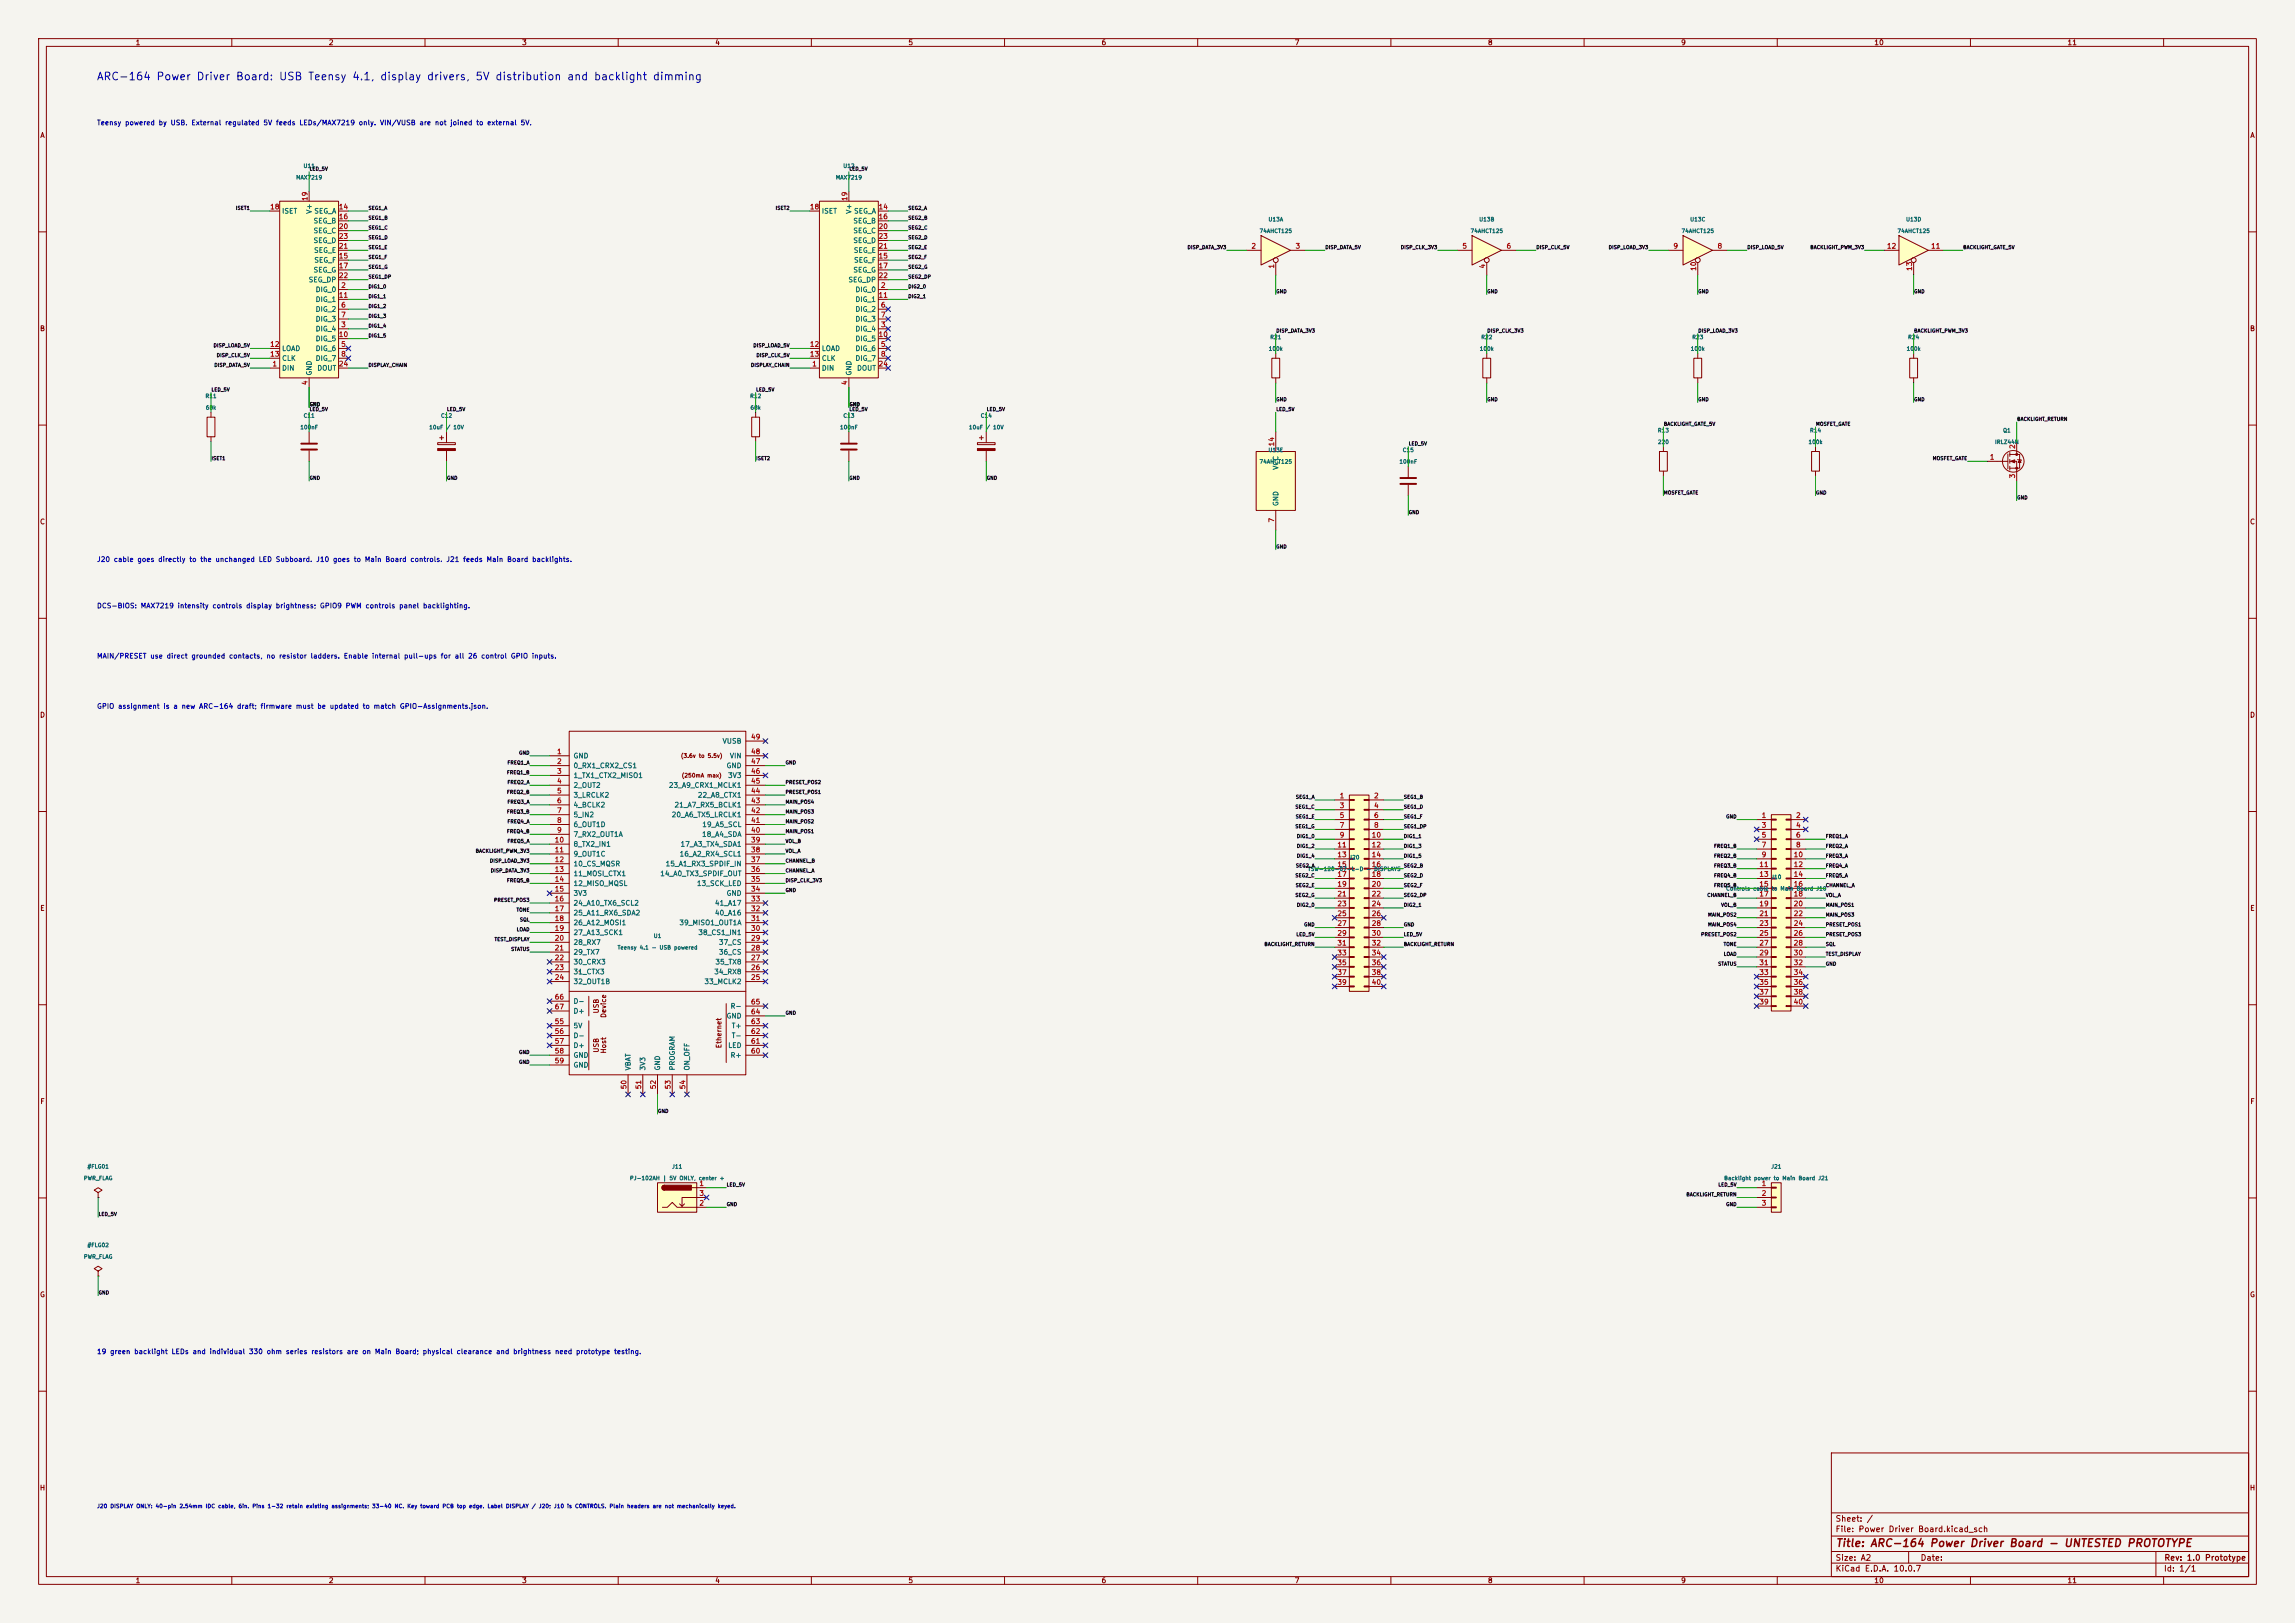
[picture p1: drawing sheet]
<svg xmlns="http://www.w3.org/2000/svg" width="594mm" height="420mm" viewBox="0 0 594 420" stroke-linecap="round" stroke-linejoin="round" font-family="sans-serif">
<defs><g id="words">
<text font-size="2" fill="#0000c2" x="24.9" y="21.3">ARC-164 Power Driver Board: USB Teensy 4.1, display drivers, 5V distribution and backlight dimming</text>
<text font-size="2" fill="#840000" x="475" y="400.8">Title: ARC-164 Power Driver Board - UNTESTED PROTOTYPE</text>
<g font-size="1.5" fill="#840000">
<text x="475" y="394.1">Sheet: /</text>
<text x="475" y="396.8">File: Power Driver Board.kicad_sch</text>
<text x="475" y="407">KiCad E.D.A. 10.0.7</text>
<text x="475" y="404.2">Size: A2</text>
<text x="497" y="404.2">Date:</text>
<text x="560" y="407">Id: 1/1</text>
<text x="560.1" y="404.2">Rev: 1.0 Prototype</text>
</g>
<g font-size="1.3" fill="#840000">
<text x="35" y="12">1</text>
<text x="85" y="12">2</text>
<text x="135" y="12">3</text>
<text x="185" y="12">4</text>
<text x="235" y="12">5</text>
<text x="285" y="12">6</text>
<text x="335" y="12">7</text>
<text x="385" y="12">8</text>
<text x="435" y="12">9</text>
<text x="485" y="12">10</text>
<text x="535" y="12">11</text>
<text x="10.3" y="36">A</text>
<text x="582.3" y="36">A</text>
<text x="10.2" y="86">B</text>
<text x="582.2" y="86">B</text>
<text x="10.2" y="136">C</text>
<text x="582.2" y="136">C</text>
<text x="10.2" y="186">D</text>
<text x="582.2" y="186">D</text>
<text x="10.3" y="236">E</text>
<text x="582.3" y="236">E</text>
<text x="155.3" y="262.4" transform="rotate(-90 155.3 262.4)">USB</text>
<text x="157.2" y="263.5" transform="rotate(-90 157.2 263.5)">Device</text>
<text x="155.3" y="272.5" transform="rotate(-90 155.3 272.5)">USB</text>
<text x="157.2" y="272.8" transform="rotate(-90 157.2 272.8)">Host</text>
<text x="187" y="271.4" transform="rotate(-90 187 271.4)">Ethernet</text>
<text x="10.3" y="286">F</text>
<text x="582.3" y="286">F</text>
<text x="10.2" y="336">G</text>
<text x="582.2" y="336">G</text>
<text x="10.2" y="386">H</text>
<text x="582.2" y="386">H</text>
<text x="35" y="410">1</text>
<text x="85" y="410">2</text>
<text x="135" y="410">3</text>
<text x="185" y="410">4</text>
<text x="235" y="410">5</text>
<text x="285" y="410">6</text>
<text x="335" y="410">7</text>
<text x="385" y="410">8</text>
<text x="435" y="410">9</text>
<text x="485" y="410">10</text>
<text x="535" y="410">11</text>
</g>
<g font-size="1.3" fill="#0000c2">
<text x="25" y="32.7">Teensy powered by USB. External regulated 5V feeds LEDs/MAX7219 only. VIN/VUSB are not joined to external 5V.</text>
<text x="25" y="145.7">J20 cable goes directly to the unchanged LED Subboard. J10 goes to Main Board controls. J21 feeds Main Board backlights.</text>
<text x="25" y="157.7">DCS-BIOS: MAX7219 intensity controls display brightness; GPIO9 PWM controls panel backlighting.</text>
<text x="25" y="170.7">MAIN/PRESET use direct grounded contacts, no resistor ladders. Enable internal pull-ups for all 26 control GPIO inputs.</text>
<text x="25" y="183.7">GPIO assignment is a new ARC-164 draft; firmware must be updated to match GPIO-Assignments.json.</text>
<text x="25" y="350.7">19 green backlight LEDs and individual 330 ohm series resistors are on Main Board; physical clearance and brightness need prototype testing.</text>
</g>
<g font-size="1.3" fill="#a90000">
<text x="79.9" y="52.1" transform="rotate(-90 79.9 52.1)">19</text>
<text x="219.6" y="52.1" transform="rotate(-90 219.6 52.1)">19</text>
<text x="69.8" y="54.5">18</text>
<text x="87.6" y="54.5">14</text>
<text x="87.6" y="57">16</text>
<text x="87.6" y="59.6">20</text>
<text x="209.5" y="54.5">18</text>
<text x="227.3" y="54.5">14</text>
<text x="227.3" y="57">16</text>
<text x="227.3" y="59.6">20</text>
<text x="87.6" y="64.6">21</text>
<text x="87.6" y="62.1">23</text>
<text x="227.3" y="64.6">21</text>
<text x="227.3" y="62.1">23</text>
<text x="323.8" y="64.6">2</text>
<text x="335.2" y="64.6">3</text>
<text x="378.4" y="64.6">5</text>
<text x="389.8" y="64.6">6</text>
<text x="433" y="64.6">9</text>
<text x="444.4" y="64.6">8</text>
<text x="488.2" y="64.6">12</text>
<text x="499.7" y="64.6">11</text>
<text x="87.6" y="67.2">15</text>
<text x="87.6" y="69.7">17</text>
<text x="227.3" y="67.2">15</text>
<text x="227.3" y="69.7">17</text>
<text x="330.1" y="69.6" transform="rotate(-90 330.1 69.6)">1</text>
<text x="384.7" y="69.6" transform="rotate(-90 384.7 69.6)">4</text>
<text x="439.3" y="70.2" transform="rotate(-90 439.3 70.2)">10</text>
<text x="495.2" y="70.2" transform="rotate(-90 495.2 70.2)">13</text>
<text x="87.6" y="77.3">11</text>
<text x="87.6" y="72.3">22</text>
<text x="88.2" y="74.8">2</text>
<text x="227.3" y="77.3">11</text>
<text x="227.3" y="72.3">22</text>
<text x="227.9" y="74.8">2</text>
<text x="88.2" y="79.9">6</text>
<text x="88.2" y="82.4">7</text>
<text x="227.9" y="79.9">6</text>
<text x="227.9" y="82.4">7</text>
<text x="87.6" y="87.5">10</text>
<text x="88.2" y="85">3</text>
<text x="227.3" y="87.5">10</text>
<text x="227.9" y="85">3</text>
<text x="69.8" y="90">12</text>
<text x="69.8" y="92.6">13</text>
<text x="70.4" y="95.1">1</text>
<text x="87.6" y="95.1">24</text>
<text x="88.2" y="90">5</text>
<text x="88.2" y="92.6">8</text>
<text x="209.5" y="90">12</text>
<text x="209.5" y="92.6">13</text>
<text x="210.1" y="95.1">1</text>
<text x="227.3" y="95.1">24</text>
<text x="227.9" y="90">5</text>
<text x="227.9" y="92.6">8</text>
<text x="79.9" y="99.8" transform="rotate(-90 79.9 99.8)">4</text>
<text x="219.6" y="99.8" transform="rotate(-90 219.6 99.8)">4</text>
<text x="330.1" y="115.6" transform="rotate(-90 330.1 115.6)">14</text>
<text x="514.9" y="119.2">1</text>
<text x="521.8" y="116.3" transform="rotate(-90 521.8 116.3)">2</text>
<text x="521.8" y="123.9" transform="rotate(-90 521.8 123.9)">3</text>
<text x="330.1" y="135.4" transform="rotate(-90 330.1 135.4)">7</text>
<text x="194.2" y="191.6">49</text>
<text x="144" y="195.4">1</text>
<text x="144" y="198">2</text>
<text x="194.2" y="198">47</text>
<text x="194.2" y="195.4">48</text>
<text x="144" y="200.5">3</text>
<text x="144" y="203.1">4</text>
<text x="194.2" y="203.1">45</text>
<text x="194.2" y="200.5">46</text>
<text x="144" y="205.6">5</text>
<text x="144" y="208.1">6</text>
<text x="194.2" y="208.1">43</text>
<text x="194.2" y="205.6">44</text>
<text x="346.6" y="206.9">1</text>
<text x="346.6" y="209.4">3</text>
<text x="355.5" y="206.9">2</text>
<text x="355.5" y="209.4">4</text>
<text x="144" y="210.7">7</text>
<text x="144" y="213.2">8</text>
<text x="144" y="215.8">9</text>
<text x="194.2" y="215.8">40</text>
<text x="194.2" y="213.2">41</text>
<text x="194.2" y="210.7">42</text>
<text x="346.6" y="212">5</text>
<text x="346.6" y="214.5">7</text>
<text x="355.5" y="212">6</text>
<text x="355.5" y="214.5">8</text>
<text x="455.8" y="212">1</text>
<text x="455.8" y="214.5">3</text>
<text x="464.7" y="212">2</text>
<text x="464.7" y="214.5">4</text>
<text x="143.4" y="218.3">10</text>
<text x="143.4" y="220.8">11</text>
<text x="194.2" y="220.8">38</text>
<text x="194.2" y="218.3">39</text>
<text x="346" y="219.6">11</text>
<text x="346.6" y="217">9</text>
<text x="354.9" y="217">10</text>
<text x="354.9" y="219.6">12</text>
<text x="455.8" y="217">5</text>
<text x="455.8" y="219.6">7</text>
<text x="464.7" y="217">6</text>
<text x="464.7" y="219.6">8</text>
<text x="143.4" y="223.4">12</text>
<text x="143.4" y="225.9">13</text>
<text x="194.2" y="225.9">36</text>
<text x="194.2" y="223.4">37</text>
<text x="346" y="222.1">13</text>
<text x="346" y="224.7">15</text>
<text x="346" y="227.2">17</text>
<text x="354.9" y="222.1">14</text>
<text x="354.9" y="224.7">16</text>
<text x="354.9" y="227.2">18</text>
<text x="455.2" y="224.7">11</text>
<text x="455.2" y="227.2">13</text>
<text x="455.8" y="222.1">9</text>
<text x="464.1" y="222.1">10</text>
<text x="464.1" y="224.7">12</text>
<text x="464.1" y="227.2">14</text>
<text x="143.4" y="228.5">14</text>
<text x="143.4" y="231">15</text>
<text x="143.4" y="233.5">16</text>
<text x="194.2" y="233.5">33</text>
<text x="194.2" y="228.5">35</text>
<text x="194.2" y="231">34</text>
<text x="346" y="229.7">19</text>
<text x="346" y="232.3">21</text>
<text x="354.9" y="229.7">20</text>
<text x="354.9" y="232.3">22</text>
<text x="455.2" y="229.7">15</text>
<text x="455.2" y="232.3">17</text>
<text x="464.1" y="229.7">16</text>
<text x="464.1" y="232.3">18</text>
<text x="143.4" y="236.1">17</text>
<text x="143.4" y="238.6">18</text>
<text x="194.2" y="238.6">31</text>
<text x="194.2" y="236.1">32</text>
<text x="346" y="234.8">23</text>
<text x="346" y="237.4">25</text>
<text x="346" y="239.9">27</text>
<text x="354.9" y="234.8">24</text>
<text x="354.9" y="237.4">26</text>
<text x="354.9" y="239.9">28</text>
<text x="455.2" y="234.8">19</text>
<text x="455.2" y="237.4">21</text>
<text x="455.2" y="239.9">23</text>
<text x="464.1" y="234.8">20</text>
<text x="464.1" y="237.4">22</text>
<text x="464.1" y="239.9">24</text>
<text x="143.4" y="241.2">19</text>
<text x="143.4" y="243.7">20</text>
<text x="194.2" y="243.7">29</text>
<text x="194.2" y="241.2">30</text>
<text x="346" y="242.4">29</text>
<text x="346" y="245">31</text>
<text x="354.9" y="242.4">30</text>
<text x="354.9" y="245">32</text>
<text x="455.2" y="242.4">25</text>
<text x="455.2" y="245">27</text>
<text x="464.1" y="242.4">26</text>
<text x="464.1" y="245">28</text>
<text x="143.4" y="246.2">21</text>
<text x="143.4" y="248.8">22</text>
<text x="143.4" y="251.3">23</text>
<text x="194.2" y="251.3">26</text>
<text x="194.2" y="248.8">27</text>
<text x="194.2" y="246.2">28</text>
<text x="346" y="247.5">33</text>
<text x="346" y="250.1">35</text>
<text x="354.9" y="247.5">34</text>
<text x="354.9" y="250.1">36</text>
<text x="455.2" y="247.5">29</text>
<text x="455.2" y="250.1">31</text>
<text x="464.1" y="247.5">30</text>
<text x="464.1" y="250.1">32</text>
<text x="143.4" y="253.9">24</text>
<text x="194.2" y="253.9">25</text>
<text x="346" y="252.6">37</text>
<text x="346" y="255.1">39</text>
<text x="354.9" y="252.6">38</text>
<text x="354.9" y="255.1">40</text>
<text x="455.2" y="252.6">33</text>
<text x="455.2" y="255.1">35</text>
<text x="455.2" y="257.7">37</text>
<text x="464.1" y="252.6">34</text>
<text x="464.1" y="255.1">36</text>
<text x="464.1" y="257.7">38</text>
<text x="143.4" y="258.9">66</text>
<text x="143.4" y="261.5">67</text>
<text x="194.2" y="262.8">64</text>
<text x="194.2" y="260.2">65</text>
<text x="455.2" y="260.2">39</text>
<text x="464.1" y="260.2">40</text>
<text x="143.4" y="265.3">55</text>
<text x="143.4" y="267.8">56</text>
<text x="194.2" y="267.8">62</text>
<text x="194.2" y="265.3">63</text>
<text x="143.4" y="270.4">57</text>
<text x="143.4" y="272.9">58</text>
<text x="143.4" y="275.5">59</text>
<text x="194.2" y="272.9">60</text>
<text x="194.2" y="270.4">61</text>
<text x="162.4" y="282" transform="rotate(-90 162.4 282)">50</text>
<text x="166.2" y="282" transform="rotate(-90 166.2 282)">51</text>
<text x="170" y="282" transform="rotate(-90 170 282)">52</text>
<text x="173.9" y="282" transform="rotate(-90 173.9 282)">53</text>
<text x="177.7" y="282" transform="rotate(-90 177.7 282)">54</text>
<text x="180.9" y="307.2">1</text>
<text x="180.9" y="309.7">3</text>
<text x="455.8" y="307.2">1</text>
<text x="455.8" y="309.7">2</text>
<text x="180.9" y="312.3">2</text>
<text x="455.8" y="312.3">3</text>
</g>
<g font-size="1.3" fill="#006464">
<text x="72.9" y="55.6">ISET</text>
<text x="81" y="55.5" transform="rotate(-90 81 55.5)">V+</text>
<text x="81" y="58.1">SEG_B</text>
<text x="81.2" y="55.6">SEG_A</text>
<text x="212.6" y="55.6">ISET</text>
<text x="220.7" y="55.5" transform="rotate(-90 220.7 55.5)">V+</text>
<text x="220.7" y="58.1">SEG_B</text>
<text x="220.9" y="55.6">SEG_A</text>
<text x="81" y="60.7">SEG_C</text>
<text x="81" y="63.2">SEG_D</text>
<text x="81.1" y="65.7">SEG_E</text>
<text x="220.7" y="60.7">SEG_C</text>
<text x="220.7" y="63.2">SEG_D</text>
<text x="220.8" y="65.7">SEG_E</text>
<text x="81" y="70.8">SEG_G</text>
<text x="81.2" y="68.3">SEG_F</text>
<text x="220.7" y="70.8">SEG_G</text>
<text x="220.9" y="68.3">SEG_F</text>
<text x="79.8" y="73.4">SEG_DP</text>
<text x="81.6" y="75.9">DIG_0</text>
<text x="219.5" y="73.4">SEG_DP</text>
<text x="221.3" y="75.9">DIG_0</text>
<text x="81.6" y="81">DIG_2</text>
<text x="81.6" y="83.5">DIG_3</text>
<text x="81.6" y="78.4">DIG_1</text>
<text x="221.3" y="81">DIG_2</text>
<text x="221.3" y="83.5">DIG_3</text>
<text x="221.3" y="78.4">DIG_1</text>
<text x="81.6" y="86.1">DIG_4</text>
<text x="81.6" y="88.6">DIG_5</text>
<text x="221.3" y="86.1">DIG_4</text>
<text x="221.3" y="88.6">DIG_5</text>
<text x="72.9" y="91.1">LOAD</text>
<text x="72.9" y="93.7">CLK</text>
<text x="81.6" y="91.1">DIG_6</text>
<text x="81.6" y="93.7">DIG_7</text>
<text x="212.6" y="91.1">LOAD</text>
<text x="212.6" y="93.7">CLK</text>
<text x="221.3" y="91.1">DIG_6</text>
<text x="221.3" y="93.7">DIG_7</text>
<text x="72.9" y="96.2">DIN</text>
<text x="81" y="97.3" transform="rotate(-90 81 97.3)">GND</text>
<text x="82" y="96.2">DOUT</text>
<text x="212.6" y="96.2">DIN</text>
<text x="220.7" y="97.3" transform="rotate(-90 220.7 97.3)">GND</text>
<text x="221.7" y="96.2">DOUT</text>
<text x="331.2" y="121.7" transform="rotate(-90 331.2 121.7)">VCC</text>
<text x="331.2" y="131.1" transform="rotate(-90 331.2 131.1)">GND</text>
<text x="148.3" y="196.5">GND</text>
<text x="186.9" y="192.7">VUSB</text>
<text x="188.8" y="196.5">VIN</text>
<text x="148.3" y="199.1">0_RX1_CRX2_CS1</text>
<text x="148.3" y="201.6">1_TX1_CTX2_MISO1</text>
<text x="187.9" y="199.1">GND</text>
<text x="188.3" y="201.6">3V3</text>
<text x="148.3" y="206.7">3_LRCLK2</text>
<text x="148.3" y="209.2">4_BCLK2</text>
<text x="148.3" y="204.2">2_OUT2</text>
<text x="173" y="204.2">23_A9_CRX1_MCLK1</text>
<text x="174.4" y="209.2">21_A7_RX5_BCLK1</text>
<text x="180.5" y="206.7">22_A8_CTX1</text>
<text x="148.3" y="211.8">5_IN2</text>
<text x="148.3" y="214.3">6_OUT1D</text>
<text x="173.7" y="211.8">20_A6_TX5_LRCLK1</text>
<text x="181.6" y="214.3">19_A5_SCL</text>
<text x="148.3" y="216.9">7_RX2_OUT1A</text>
<text x="148.3" y="219.4">8_TX2_IN1</text>
<text x="148.3" y="221.9">9_OUT1C</text>
<text x="175.8" y="221.9">16_A2_RX4_SCL1</text>
<text x="176" y="219.4">17_A3_TX4_SDA1</text>
<text x="181.6" y="216.9">18_A4_SDA</text>
<text x="148.3" y="224.5">10_CS_MQSR</text>
<text x="148.3" y="227">11_MOSI_CTX1</text>
<text x="170.8" y="227">14_A0_TX3_SPDIF_OUT</text>
<text x="172.1" y="224.5">15_A1_RX3_SPDIF_IN</text>
<text x="148.3" y="229.6">12_MISO_MQSL</text>
<text x="148.3" y="232.1">3V3</text>
<text x="180.2" y="229.6">13_SCK_LED</text>
<text x="187.9" y="232.1">GND</text>
<text x="148.3" y="234.6">24_A10_TX6_SCL2</text>
<text x="148.3" y="237.2">25_A11_RX6_SDA2</text>
<text x="148.3" y="239.7">26_A12_MOSI1</text>
<text x="175.7" y="239.7">39_MISO1_OUT1A</text>
<text x="184.9" y="237.2">40_A16</text>
<text x="184.9" y="234.6">41_A17</text>
<text x="148.3" y="242.3">27_A13_SCK1</text>
<text x="148.3" y="244.8">28_RX7</text>
<text x="180.6" y="242.3">38_CS1_IN1</text>
<text x="185.9" y="244.8">37_CS</text>
<text x="148.3" y="247.3">29_TX7</text>
<text x="148.3" y="249.9">30_CRX3</text>
<text x="185" y="249.9">35_TX8</text>
<text x="185.9" y="247.3">36_CS</text>
<text x="148.3" y="252.4">31_CTX3</text>
<text x="148.3" y="255">32_OUT1B</text>
<text x="182.2" y="255">33_MCLK2</text>
<text x="184.7" y="252.4">34_RX8</text>
<text x="148.3" y="260">D-</text>
<text x="148.3" y="262.6">D+</text>
<text x="187.9" y="263.9">GND</text>
<text x="189" y="261.3">R-</text>
<text x="148.3" y="266.4">5V</text>
<text x="148.3" y="268.9">D-</text>
<text x="189.3" y="268.9">T-</text>
<text x="189.3" y="266.4">T+</text>
<text x="148.3" y="271.5">D+</text>
<text x="148.3" y="274">GND</text>
<text x="188.3" y="271.5">LED</text>
<text x="189" y="274">R+</text>
<text x="148.3" y="276.6">GND</text>
<text x="163.5" y="277.1" transform="rotate(-90 163.5 277.1)">VBAT</text>
<text x="167.3" y="277.1" transform="rotate(-90 167.3 277.1)">3V3</text>
<text x="171.1" y="277.1" transform="rotate(-90 171.1 277.1)">GND</text>
<text x="175" y="277.1" transform="rotate(-90 175 277.1)">PROGRAM</text>
<text x="178.8" y="277.1" transform="rotate(-90 178.8 277.1)">ON_OFF</text>
</g>
<g font-size="1" fill="#006464">
<text x="76.5" y="46.7">MAX7219</text>
<text x="78.4" y="43.7">U11</text>
<text x="216.2" y="46.7">MAX7219</text>
<text x="218.1" y="43.7">U12</text>
<text x="328.2" y="57.5">U13A</text>
<text x="382.7" y="57.5">U13B</text>
<text x="437.3" y="57.5">U13C</text>
<text x="493.2" y="57.5">U13D</text>
<text x="325.9" y="60.5">74AHCT125</text>
<text x="380.5" y="60.5">74AHCT125</text>
<text x="435.1" y="60.5">74AHCT125</text>
<text x="491" y="60.5">74AHCT125</text>
<text x="328.6" y="88">R21</text>
<text x="383.3" y="88">R22</text>
<text x="437.9" y="88">R23</text>
<text x="493.7" y="88">R24</text>
<text x="328.3" y="91">100k</text>
<text x="382.9" y="91">100k</text>
<text x="437.5" y="91">100k</text>
<text x="493.4" y="91">100k</text>
<text x="53.1" y="103.2">R11</text>
<text x="53.2" y="106.2">68k</text>
<text x="194" y="103.2">R12</text>
<text x="194.1" y="106.2">68k</text>
<text x="77.6" y="111.3">100nF</text>
<text x="78.5" y="108.3">C11</text>
<text x="111" y="111.3">10uF / 10V</text>
<text x="114" y="108.3">C12</text>
<text x="217.3" y="111.3">100nF</text>
<text x="218.2" y="108.3">C13</text>
<text x="250.7" y="111.3">10uF / 10V</text>
<text x="253.7" y="108.3">C14</text>
<text x="429" y="112.1">R13</text>
<text x="468.3" y="112.1">R14</text>
<text x="518.3" y="112.1">Q1</text>
<text x="328.2" y="117.2">U13E</text>
<text x="362.9" y="117.2">C15</text>
<text x="429" y="115.1">220</text>
<text x="468" y="115.1">100k</text>
<text x="516.2" y="115.1">IRLZ44N</text>
<text x="325.9" y="120.2">74AHCT125</text>
<text x="362.1" y="120.2">100nF</text>
<text x="338.4" y="225.6">TSW-120-07-L-D - DISPLAYS</text>
<text x="349.1" y="222.6">J20</text>
<text x="458.3" y="227.7">J10</text>
<text x="446.6" y="230.7">Controls cable to Main Board J10</text>
<text x="159.7" y="245.9">Teensy 4.1 - USB powered</text>
<text x="169.1" y="242.9">U1</text>
<text x="21.6" y="305.6">PWR_FLAG</text>
<text x="22.5" y="302.6">#FLG01</text>
<text x="162.9" y="305.6">PJ-102AH | 5V ONLY, center +</text>
<text x="173.8" y="302.6">J11</text>
<text x="446.1" y="305.6">Backlight power to Main Board J21</text>
<text x="458.3" y="302.6">J21</text>
<text x="22.5" y="323">#FLG02</text>
<text x="21.6" y="326">PWR_FLAG</text>
</g>
<g font-size="1" fill="#840000">
<text x="176.1" y="196.3">(3.6v to 5.5v)</text>
<text x="176.3" y="201.4">(250mA max)</text>
</g>
<text font-size="1" fill="#0000c2" x="25" y="390.5">J20 DISPLAY ONLY: 40-pin 2.54mm IDC cable, 6in. Pins 1-32 retain existing assignments; 33-40 NC. Key toward PCB top edge. Label DISPLAY / J20; J10 is CONTROLS. Plain headers are not mechanically keyed.</text>
<g font-size=".9" fill="#0f0f0f">
<text x="80" y="44.4">LED_5V</text>
<text x="219.7" y="44.4">LED_5V</text>
<text x="60.9" y="54.5">ISET1</text>
<text x="95.3" y="54.5">SEG1_A</text>
<text x="95.3" y="57.1">SEG1_B</text>
<text x="95.3" y="59.6">SEG1_C</text>
<text x="200.6" y="54.5">ISET2</text>
<text x="235" y="54.5">SEG2_A</text>
<text x="235" y="57.1">SEG2_B</text>
<text x="235" y="59.6">SEG2_C</text>
<text x="95.3" y="64.7">SEG1_E</text>
<text x="95.3" y="62.1">SEG1_D</text>
<text x="235" y="64.7">SEG2_E</text>
<text x="235" y="62.1">SEG2_D</text>
<text x="307.2" y="64.7">DISP_DATA_3V3</text>
<text x="342.9" y="64.7">DISP_DATA_5V</text>
<text x="362.4" y="64.7">DISP_CLK_3V3</text>
<text x="397.5" y="64.7">DISP_CLK_5V</text>
<text x="416.2" y="64.7">DISP_LOAD_3V3</text>
<text x="452.1" y="64.7">DISP_LOAD_5V</text>
<text x="468.4" y="64.7">BACKLIGHT_PWM_3V3</text>
<text x="508" y="64.7">BACKLIGHT_GATE_5V</text>
<text x="95.3" y="67.2">SEG1_F</text>
<text x="95.3" y="69.8">SEG1_G</text>
<text x="235" y="67.2">SEG2_F</text>
<text x="235" y="69.8">SEG2_G</text>
<text x="95.3" y="74.8">DIG1_0</text>
<text x="95.3" y="77.4">DIG1_1</text>
<text x="95.3" y="72.3">SEG1_DP</text>
<text x="235" y="74.8">DIG2_0</text>
<text x="235" y="77.4">DIG2_1</text>
<text x="235" y="72.3">SEG2_DP</text>
<text x="330.2" y="76.1">GND</text>
<text x="384.8" y="76.1">GND</text>
<text x="439.4" y="76.1">GND</text>
<text x="495.3" y="76.1">GND</text>
<text x="95.3" y="82.5">DIG1_3</text>
<text x="95.3" y="79.9">DIG1_2</text>
<text x="95.3" y="85">DIG1_4</text>
<text x="95.3" y="87.5">DIG1_5</text>
<text x="330.2" y="86.3">DISP_DATA_3V3</text>
<text x="384.8" y="86.3">DISP_CLK_3V3</text>
<text x="439.4" y="86.3">DISP_LOAD_3V3</text>
<text x="495.3" y="86.3">BACKLIGHT_PWM_3V3</text>
<text x="55.2" y="90.1">DISP_LOAD_5V</text>
<text x="55.4" y="95.2">DISP_DATA_5V</text>
<text x="56" y="92.6">DISP_CLK_5V</text>
<text x="95.3" y="95.2">DISPLAY_CHAIN</text>
<text x="194.3" y="95.2">DISPLAY_CHAIN</text>
<text x="194.9" y="90.1">DISP_LOAD_5V</text>
<text x="195.7" y="92.6">DISP_CLK_5V</text>
<text x="54.6" y="101.5">LED_5V</text>
<text x="195.6" y="101.5">LED_5V</text>
<text x="80" y="106.6">LED_5V</text>
<text x="80" y="105.3">GND</text>
<text x="115.6" y="106.6">LED_5V</text>
<text x="219.7" y="105.3">GND</text>
<text x="219.7" y="106.6">LED_5V</text>
<text x="255.3" y="106.6">LED_5V</text>
<text x="330.2" y="104">GND</text>
<text x="330.2" y="106.6">LED_5V</text>
<text x="384.8" y="104">GND</text>
<text x="439.4" y="104">GND</text>
<text x="495.3" y="104">GND</text>
<text x="430.5" y="110.4">BACKLIGHT_GATE_5V</text>
<text x="469.9" y="110.4">MOSFET_GATE</text>
<text x="522" y="109.1">BACKLIGHT_RETURN</text>
<text x="54.6" y="119.3">ISET1</text>
<text x="195.6" y="119.3">ISET2</text>
<text x="364.5" y="115.5">LED_5V</text>
<text x="500.1" y="119.3">MOSFET_GATE</text>
<text x="80" y="124.4">GND</text>
<text x="115.6" y="124.4">GND</text>
<text x="219.7" y="124.4">GND</text>
<text x="255.3" y="124.4">GND</text>
<text x="430.5" y="128.2">MOSFET_GATE</text>
<text x="469.9" y="128.2">GND</text>
<text x="522" y="129.4">GND</text>
<text x="364.5" y="133.3">GND</text>
<text x="330.2" y="142.1">GND</text>
<text x="134.2" y="195.5">GND</text>
<text x="131.1" y="200.6">FREQ1_B</text>
<text x="131.2" y="198">FREQ1_A</text>
<text x="131.2" y="203.1">FREQ2_A</text>
<text x="203.2" y="198">GND</text>
<text x="203.2" y="203.1">PRESET_POS2</text>
<text x="131.1" y="205.6">FREQ2_B</text>
<text x="131.2" y="208.2">FREQ3_A</text>
<text x="203.2" y="208.2">MAIN_POS4</text>
<text x="203.2" y="205.6">PRESET_POS1</text>
<text x="335.2" y="209.5">SEG1_C</text>
<text x="335.3" y="206.9">SEG1_A</text>
<text x="363.2" y="206.9">SEG1_B</text>
<text x="363.2" y="209.5">SEG1_D</text>
<text x="131.1" y="210.7">FREQ3_B</text>
<text x="131.1" y="215.8">FREQ4_B</text>
<text x="131.2" y="213.3">FREQ4_A</text>
<text x="203.2" y="215.8">MAIN_POS1</text>
<text x="203.2" y="213.3">MAIN_POS2</text>
<text x="203.2" y="210.7">MAIN_POS3</text>
<text x="335.2" y="214.5">SEG1_G</text>
<text x="335.2" y="212">SEG1_E</text>
<text x="363.2" y="212">SEG1_F</text>
<text x="363.2" y="214.5">SEG1_DP</text>
<text x="446.6" y="212">GND</text>
<text x="123" y="220.9">BACKLIGHT_PWM_3V3</text>
<text x="131.2" y="218.3">FREQ5_A</text>
<text x="203.2" y="220.9">VOL_A</text>
<text x="203.2" y="218.3">VOL_B</text>
<text x="335.5" y="217.1">DIG1_0</text>
<text x="335.5" y="219.6">DIG1_2</text>
<text x="363.2" y="217.1">DIG1_1</text>
<text x="363.2" y="219.6">DIG1_3</text>
<text x="443.5" y="219.6">FREQ1_B</text>
<text x="472.5" y="217.1">FREQ1_A</text>
<text x="472.5" y="219.6">FREQ2_A</text>
<text x="126.7" y="223.4">DISP_LOAD_3V3</text>
<text x="126.9" y="226">DISP_DATA_3V3</text>
<text x="203.2" y="226">CHANNEL_A</text>
<text x="203.2" y="223.4">CHANNEL_B</text>
<text x="335.2" y="227.2">SEG2_C</text>
<text x="335.3" y="224.7">SEG2_A</text>
<text x="335.5" y="222.2">DIG1_4</text>
<text x="363.2" y="224.7">SEG2_B</text>
<text x="363.2" y="227.2">SEG2_D</text>
<text x="363.2" y="222.2">DIG1_5</text>
<text x="443.5" y="222.2">FREQ2_B</text>
<text x="443.5" y="224.7">FREQ3_B</text>
<text x="443.5" y="227.2">FREQ4_B</text>
<text x="472.5" y="222.2">FREQ3_A</text>
<text x="472.5" y="224.7">FREQ4_A</text>
<text x="472.5" y="227.2">FREQ5_A</text>
<text x="127.8" y="233.6">PRESET_POS3</text>
<text x="131.1" y="228.5">FREQ5_B</text>
<text x="203.2" y="228.5">DISP_CLK_3V3</text>
<text x="203.2" y="231">GND</text>
<text x="335.2" y="232.3">SEG2_G</text>
<text x="335.2" y="229.8">SEG2_E</text>
<text x="363.2" y="229.8">SEG2_F</text>
<text x="363.2" y="232.3">SEG2_DP</text>
<text x="441.8" y="232.3">CHANNEL_B</text>
<text x="443.5" y="229.8">FREQ5_B</text>
<text x="472.5" y="229.8">CHANNEL_A</text>
<text x="472.5" y="232.3">VOL_A</text>
<text x="133.6" y="236.1">TONE</text>
<text x="134.4" y="238.7">SQL</text>
<text x="335.5" y="234.9">DIG2_0</text>
<text x="337.4" y="239.9">GND</text>
<text x="363.2" y="234.9">DIG2_1</text>
<text x="363.2" y="239.9">GND</text>
<text x="442" y="237.4">MAIN_POS2</text>
<text x="442" y="239.9">MAIN_POS4</text>
<text x="445.4" y="234.9">VOL_B</text>
<text x="472.5" y="234.9">MAIN_POS1</text>
<text x="472.5" y="237.4">MAIN_POS3</text>
<text x="472.5" y="239.9">PRESET_POS1</text>
<text x="127.9" y="243.7">TEST_DISPLAY</text>
<text x="133.6" y="241.2">LOAD</text>
<text x="327.1" y="245">BACKLIGHT_RETURN</text>
<text x="335.4" y="242.5">LED_5V</text>
<text x="363.2" y="242.5">LED_5V</text>
<text x="363.2" y="245">BACKLIGHT_RETURN</text>
<text x="440.2" y="242.5">PRESET_POS2</text>
<text x="446" y="245">TONE</text>
<text x="472.5" y="242.5">PRESET_POS3</text>
<text x="472.5" y="245">SQL</text>
<text x="132.2" y="246.3">STATUS</text>
<text x="444.6" y="250.1">STATUS</text>
<text x="446" y="247.6">LOAD</text>
<text x="472.5" y="247.6">TEST_DISPLAY</text>
<text x="472.5" y="250.1">GND</text>
<text x="203.2" y="262.8">GND</text>
<text x="134.2" y="273">GND</text>
<text x="134.2" y="275.5">GND</text>
<text x="170.2" y="288.2">GND</text>
<text x="188" y="307.2">LED_5V</text>
<text x="436.4" y="309.8">BACKLIGHT_RETURN</text>
<text x="444.6" y="307.2">LED_5V</text>
<text x="25.4" y="314.9">LED_5V</text>
<text x="188" y="312.3">GND</text>
<text x="446.6" y="312.3">GND</text>
<text x="25.4" y="335.2">GND</text>
</g>
</g></defs>
<path d="M0 0h594v420h-594z" fill="#f5f4ef" stroke="#f5f4ef" stroke-width=".26"/>
<g fill="none" stroke="#840000" stroke-width=".26">
<path d="M10 10h574v400h-574zM12 12h570v396h-570zM60 10v2M110 10v2M160 10v2M210 10v2M260 10v2M310 10v2M360 10v2M410 10v2M460 10v2M510 10v2"/>
<path d="M560 10v2M10 60h2M582 60h2M10 110h2M582 110h2M10 160h2M582 160h2M10 210h2M582 210h2M10 260h2M582 260h2M10 310h2"/>
<path d="M582 310h2M10 360h2M474 376h108v32h-108zM582 360h2M474 397.5h108M474 391.5h108M60 408v2M110 408v2M160 408v2M210 408v2M260 408v2M310 408v2"/>
<path d="M360 408v2M410 408v2M460 408v2M474 404.5h108M474 401.5h108M494 401.5v3M510 408v2M558 401.5v6.5M560 408v2"/>
</g>
<path d="M491.5 61l7.6 3.8-7.6 3.8z" fill="#ffffc2"/>
<g fill="none" stroke="#840000" stroke-width=".26">
<path d="M487.7 64.8h3.8M491.5 61l7.6 3.8-7.6 3.8zM495.3 67.9v3.2M499.1 64.8h3.8M383.8 92.7h2v5.1h-2zM384.8 91.4v1.3M384.8 97.8v1.3M438.4 92.7h2v5.1h-2zM439.4 91.4v1.3M439.4 97.8v1.3M494.3 92.7h2v5.1h-2zM495.3 91.4v1.3"/>
<path d="M495.3 97.8v1.3M429.5 116.8h2v5.1h-2zM430.5 115.6v1.2M468.9 116.8h2v5.1h-2zM469.9 115.6v1.2M514.3 119.4h5.4M519.7 117.5v3.8M520.2 117.6h2.5v3.6h-2.5M520.2 119.4h1.8v5.1M520.2 117.1v1M520.2 118.9v1M522 114.3v3.3"/>
<path d="M522.2 118.9l1 .2M522.7 119l.4 .6h-.7zM364.5 120.7v2.7M364.5 125.5v2.8M430.5 121.9v1.3M469.9 121.9v1.3M520.2 120.7v1M25.4 308.6l1-.6-1-.7-1 .7 1 .6v1.3M25.4 309.9h.1M25.4 328.9l1-.6-1-.6-1 .6 1 .6v1.3M25.4 330.2h.1"/>
<circle cx="495.3" cy="67.3" r=".63"/>
<circle cx="521.1" cy="119.4" r="2.79"/>
</g>
<g fill="#840000" stroke="#840000" stroke-width=".26">
<path d="M520.4 119.4l1.1-.4v.8z"/>
<circle cx="522" cy="117.6" r=".25"/>
<circle cx="522" cy="121.2" r=".25"/>
</g>
<path d="M362.5 123.7h4M362.5 125.2h4" fill="none" stroke="#840000" stroke-width=".51"/>
<path d="M170.2 306.1h10.1v7.6h-10.1z" fill="#ffffc2"/>
<g fill="none" stroke="#840000" stroke-width=".26">
<path d="M80 111.8v2.8M80 116.6v2.8M113.3 114.6h4.6v.5h-4.6zM113.8 113.3h1M114.3 112.8v1M115.6 111.8v2.8M115.6 116.6v2.8M142.2 198.1h5.1M142.2 195.6h5.1M147.3 189.2h45.7v88.9h-45.7zM193 198.1h5.1M193 195.6h5.1"/>
<path d="M193 191.8h5.1M142.2 205.7h5.1M142.2 208.3h5.1M142.2 210.8h5.1M142.2 213.4h5.1M142.2 215.9h5.1M142.2 218.4h5.1M142.2 203.2h5.1M142.2 200.7h5.1M193 205.7h5.1M193 208.3h5.1M193 210.8h5.1"/>
<path d="M193 213.4h5.1M193 215.9h5.1M193 218.4h5.1M193 203.2h5.1M193 200.7h5.1M142.2 221h5.1M142.2 223.5h5.1M142.2 226.1h5.1M142.2 228.6h5.1M142.2 231.1h5.1M142.2 233.7h5.1M142.2 236.2h5.1"/>
<path d="M142.2 238.8h5.1M193 221h5.1M193 223.5h5.1M193 226.1h5.1M193 228.6h5.1M193 231.1h5.1M193 233.7h5.1M193 236.2h5.1M193 238.8h5.1M142.2 241.3h5.1M142.2 243.8h5.1M142.2 246.4h5.1"/>
<path d="M142.2 248.9h5.1M142.2 251.5h5.1M142.2 254h5.1M142.2 259.1h5.1M147.3 256.5h45.7M149.9 251.5h.1M152.4 257.8v5.1M188 259.7v15.3M193 241.3h5.1M193 243.8h5.1M193 246.4h5.1M193 248.9h5.1"/>
<path d="M193 251.5h5.1M193 254h5.1M142.2 265.4h5.1M142.2 268h5.1M142.2 270.5h5.1M142.2 273.1h5.1M142.2 275.6h5.1M142.2 261.6h5.1M152.4 264.2v12.7M162.6 278.1v5.1M166.4 278.1v5.1M170.2 278.1v5.1"/>
<path d="M174 278.1v5.1M177.8 278.1v5.1M193 265.4h5.1M193 268h5.1M193 270.5h5.1M193 273.1h5.1M193 262.9h5.1M193 260.4h5.1M170.2 306.1h10.1v7.6h-10.1zM171.4 312.4h1.3l1.3-1.2 1.3 1.2h7.6M172 306.7l-.5 .2-.2 .4 .2 .5 .5 .2M177.2 311.5l-.7 .7"/>
<path d="M179.1 307.3h3.8M182.9 309.9h-6.4v2.3l-.6-.7"/>
</g>
<g fill="#840000" stroke="#840000" stroke-width=".26">
<path d="M171.5 306.9l.5-.2v1.3l-.6-.4z"/>
<path d="M172 306.7h6.9v1.3h-6.9z"/>
<path d="M113.3 116.1h4.6v.5h-4.6z"/>
</g>
<path d="M78 114.8h4M78 116.3h4" fill="none" stroke="#840000" stroke-width=".51"/>
<path d="M212.1 52.1h15.2v45.7h-15.2z" fill="#ffffc2"/>
<g fill="none" stroke="#840000" stroke-width=".26">
<path d="M209.5 54.6h2.6M212.1 52.1h15.2v45.7h-15.2zM219.7 49.5v2.6M227.3 54.6h2.6M227.3 57.2h2.6M227.3 59.7h2.6M227.3 74.9h2.6M227.3 77.5h2.6M227.3 67.3h2.6M227.3 69.9h2.6M227.3 64.8h2.6M227.3 72.4h2.6"/>
<path d="M227.3 62.2h2.6M209.5 95.3h2.6M209.5 90.2h2.6M209.5 92.7h2.6M219.7 97.8v2.5M227.3 95.3h2.6M227.3 85.1h2.6M227.3 90.2h2.6M227.3 80h2.6M227.3 82.6h2.6M227.3 92.7h2.6M227.3 87.6h2.6"/>
</g>
<path d="M325.1 116.8h10.2v15.3h-10.2z" fill="#ffffc2"/>
<path d="M53.6 108h2v5h-2zM54.6 106.7v1.3M54.6 113v1.3M253 114.6h4.6v.5h-4.6zM253.5 113.3h1M254 112.8v1M255.3 111.8v2.8M255.3 116.6v2.8M325.1 116.8h10.2v15.3h-10.2zM330.2 111.8v5M330.2 132.1v5.1" fill="none" stroke="#840000" stroke-width=".26"/>
<path d="M253 116.1h4.6v.5h-4.6z" fill="#840000" stroke="#840000" stroke-width=".26"/>
<path d="M435.6 61l7.6 3.8-7.6 3.8z" fill="#ffffc2"/>
<g fill="none" stroke="#840000" stroke-width=".26">
<path d="M431.8 64.8h3.8M435.6 61l7.6 3.8-7.6 3.8zM439.4 67.9v3.2M443.2 64.8h3.8"/>
<circle cx="439.4" cy="67.3" r=".63"/>
</g>
<path d="M381 61l7.6 3.8-7.6 3.8z" fill="#ffffc2"/>
<g fill="none" stroke="#840000" stroke-width=".26">
<path d="M377.2 64.8h3.8M381 61l7.6 3.8-7.6 3.8zM384.8 67.9v3.2M388.6 64.8h3.8"/>
<circle cx="384.8" cy="67.3" r=".63"/>
</g>
<path d="M326.4 61l7.6 3.8-7.6 3.8z" fill="#ffffc2"/>
<g fill="none" stroke="#840000" stroke-width=".26">
<path d="M322.6 64.8h3.8M326.4 61l7.6 3.8-7.6 3.8zM330.2 67.9v3.2M334 64.8h3.8M194.6 108h2v5h-2zM195.6 106.7v1.3M195.6 113v1.3M219.7 111.8v2.8M219.7 116.6v2.8"/>
<circle cx="330.2" cy="67.3" r=".63"/>
</g>
<path d="M217.7 114.8h4M217.7 116.3h4" fill="none" stroke="#840000" stroke-width=".51"/>
<path d="M72.4 52.1h15.2v45.7h-15.2z" fill="#ffffc2"/>
<g fill="none" stroke="#840000" stroke-width=".26">
<path d="M69.8 54.6h2.6M72.4 52.1h15.2v45.7h-15.2zM80 49.5v2.6M87.6 54.6h2.6M87.6 57.2h2.6M87.6 59.7h2.6M87.6 74.9h2.6M87.6 77.5h2.6M87.6 67.3h2.6M87.6 69.9h2.6M87.6 64.8h2.6M87.6 72.4h2.6"/>
<path d="M87.6 62.2h2.6M69.8 95.3h2.6M69.8 90.2h2.6M69.8 92.7h2.6M80 97.8v2.5M87.6 95.3h2.6M87.6 85.1h2.6M87.6 90.2h2.6M87.6 80h2.6M87.6 82.6h2.6M87.6 92.7h2.6M87.6 87.6h2.6"/>
</g>
<path d="M349.2 205.7h5.1v50.8h-5.1z" fill="#ffffc2"/>
<g fill="none" stroke="#840000" stroke-width=".26">
<path d="M345.4 207h3.8M345.4 209.6h3.8M345.4 212.1h3.8M345.4 214.6h3.8M345.4 217.2h3.8M345.4 219.7h3.8M349.2 205.7h5.1v50.8h-5.1zM349.2 206.9h1.3v.2h-1.3zM349.2 209.4h1.3v.3h-1.3zM349.2 212h1.3v.2h-1.3zM349.2 214.5h1.3v.3h-1.3zM349.2 217h1.3v.3h-1.3z"/>
<path d="M349.2 219.6h1.3v.2h-1.3zM353.1 206.9h1.2v.2h-1.2zM353.1 209.4h1.2v.3h-1.2zM353.1 212h1.2v.2h-1.2zM353.1 214.5h1.2v.3h-1.2zM353.1 217h1.2v.3h-1.2zM353.1 219.6h1.2v.2h-1.2zM354.3 207h3.8M354.3 209.6h3.8M354.3 212.1h3.8M354.3 214.6h3.8M354.3 217.2h3.8"/>
<path d="M354.3 219.7h3.8M345.4 222.3h3.8M345.4 224.8h3.8M345.4 227.3h3.8M345.4 229.9h3.8M345.4 232.4h3.8M345.4 235h3.8M345.4 237.5h3.8M349.2 222.1h1.3v.3h-1.3zM349.2 224.7h1.3v.2h-1.3zM349.2 227.2h1.3v.3h-1.3zM349.2 229.7h1.3v.3h-1.3z"/>
<path d="M349.2 232.3h1.3v.2h-1.3zM349.2 234.8h1.3v.3h-1.3zM349.2 237.4h1.3v.2h-1.3zM349.2 239.9h1.3v.3h-1.3zM353.1 222.1h1.2v.3h-1.2zM353.1 224.7h1.2v.2h-1.2zM353.1 227.2h1.2v.3h-1.2zM353.1 229.7h1.2v.3h-1.2zM353.1 232.3h1.2v.2h-1.2zM353.1 234.8h1.2v.3h-1.2zM353.1 237.4h1.2v.2h-1.2zM353.1 239.9h1.2v.3h-1.2z"/>
<path d="M354.3 222.3h3.8M354.3 224.8h3.8M354.3 227.3h3.8M354.3 229.9h3.8M354.3 232.4h3.8M354.3 235h3.8M354.3 237.5h3.8M345.4 240h3.8M345.4 242.6h3.8M345.4 245.1h3.8M345.4 247.7h3.8M345.4 250.2h3.8"/>
<path d="M345.4 252.7h3.8M345.4 255.3h3.8M349.2 242.4h1.3v.3h-1.3zM349.2 245h1.3v.2h-1.3zM349.2 247.5h1.3v.3h-1.3zM349.2 250.1h1.3v.2h-1.3zM349.2 252.6h1.3v.3h-1.3zM349.2 255.1h1.3v.3h-1.3zM353.1 242.4h1.2v.3h-1.2zM353.1 245h1.2v.2h-1.2zM353.1 247.5h1.2v.3h-1.2zM353.1 250.1h1.2v.2h-1.2z"/>
<path d="M353.1 252.6h1.2v.3h-1.2zM353.1 255.1h1.2v.3h-1.2zM354.3 240h3.8M354.3 242.6h3.8M354.3 245.1h3.8M354.3 247.7h3.8M354.3 250.2h3.8M354.3 252.7h3.8M354.3 255.3h3.8"/>
</g>
<path d="M458.5 306.1h2.5v7.6h-2.5z" fill="#ffffc2"/>
<path d="M329.2 92.7h2v5.1h-2zM330.2 91.4v1.3M330.2 97.8v1.3M454.7 307.3h3.8M454.7 309.9h3.8M454.7 312.4h3.8M458.5 306.1h2.5v7.6h-2.5zM458.5 307.2h1.2v.3h-1.2zM458.5 309.8h1.2v.2h-1.2zM458.5 312.3h1.2v.2h-1.2z" fill="none" stroke="#840000" stroke-width=".26"/>
<path d="M458.5 210.8h5v50.8h-5z" fill="#ffffc2"/>
<g fill="none" stroke="#840000" stroke-width=".26">
<path d="M454.7 212.1h3.8M454.7 214.6h3.8M454.7 217.2h3.8M454.7 219.7h3.8M458.5 210.8h5v50.8h-5zM458.5 212h1.2v.2h-1.2zM458.5 214.5h1.2v.3h-1.2zM458.5 217h1.2v.3h-1.2zM458.5 219.6h1.2v.2h-1.2zM462.3 212h1.2v.2h-1.2zM462.3 214.5h1.2v.3h-1.2zM462.3 217h1.2v.3h-1.2z"/>
<path d="M462.3 219.6h1.2v.2h-1.2zM463.5 212.1h3.9M463.5 214.6h3.9M463.5 217.2h3.9M463.5 219.7h3.9M454.7 222.3h3.8M454.7 224.8h3.8M454.7 227.3h3.8M454.7 229.9h3.8M454.7 232.4h3.8M454.7 235h3.8M454.7 237.5h3.8"/>
<path d="M458.5 222.1h1.2v.3h-1.2zM458.5 224.7h1.2v.2h-1.2zM458.5 227.2h1.2v.3h-1.2zM458.5 229.7h1.2v.3h-1.2zM458.5 232.3h1.2v.2h-1.2zM458.5 234.8h1.2v.3h-1.2zM458.5 237.4h1.2v.2h-1.2zM458.5 239.9h1.2v.3h-1.2zM462.3 222.1h1.2v.3h-1.2zM462.3 224.7h1.2v.2h-1.2zM462.3 227.2h1.2v.3h-1.2zM462.3 229.7h1.2v.3h-1.2z"/>
<path d="M462.3 232.3h1.2v.2h-1.2zM462.3 234.8h1.2v.3h-1.2zM462.3 237.4h1.2v.2h-1.2zM462.3 239.9h1.2v.3h-1.2zM463.5 222.3h3.9M463.5 224.8h3.9M463.5 227.3h3.9M463.5 229.9h3.9M463.5 232.4h3.9M463.5 235h3.9M463.5 237.5h3.9M454.7 240h3.8"/>
<path d="M454.7 242.6h3.8M454.7 245.1h3.8M454.7 247.7h3.8M454.7 250.2h3.8M454.7 252.7h3.8M454.7 255.3h3.8M454.7 257.8h3.8M458.5 242.4h1.2v.3h-1.2zM458.5 245h1.2v.2h-1.2zM458.5 247.5h1.2v.3h-1.2zM458.5 250.1h1.2v.2h-1.2zM458.5 252.6h1.2v.3h-1.2z"/>
<path d="M458.5 255.1h1.2v.3h-1.2zM458.5 257.7h1.2v.2h-1.2zM462.3 242.4h1.2v.3h-1.2zM462.3 245h1.2v.2h-1.2zM462.3 247.5h1.2v.3h-1.2zM462.3 250.1h1.2v.2h-1.2zM462.3 252.6h1.2v.3h-1.2zM462.3 255.1h1.2v.3h-1.2zM462.3 257.7h1.2v.2h-1.2zM463.5 240h3.9M463.5 242.6h3.9M463.5 245.1h3.9"/>
<path d="M463.5 247.7h3.9M463.5 250.2h3.9M463.5 252.7h3.9M463.5 255.3h3.9M463.5 257.8h3.9M454.7 260.4h3.8M458.5 260.2h1.2v.3h-1.2zM462.3 260.2h1.2v.3h-1.2zM463.5 260.4h3.9"/>
</g>
<g fill="none" stroke="#009600" stroke-width=".26">
<path d="M64.8 54.6h5M80 44.5v5M90.2 54.6h5M90.2 57.2h5M90.2 59.7h5M204.5 54.6h5M219.7 44.5v5M229.9 54.6h5M229.9 57.2h5M229.9 59.7h5M90.2 64.8h5M90.2 74.9h5"/>
<path d="M90.2 77.5h5M90.2 67.3h5M90.2 69.9h5M90.2 62.2h5M90.2 72.4h5M229.9 64.8h5M229.9 74.9h5M229.9 77.5h5M229.9 67.3h5M229.9 69.9h5M229.9 62.2h5M229.9 72.4h5"/>
<path d="M317.5 64.8h5.1M330.2 71.1v5.1M337.8 64.8h5.1M372.1 64.8h5.1M384.8 71.1v5.1M392.4 64.8h5.1M426.7 64.8h5.1M439.4 71.1v5.1M447 64.8h5.1M482.6 64.8h5.1M495.3 71.1v5.1M502.9 64.8h5.1"/>
<path d="M64.8 90.2h5M64.8 95.3h5M64.8 92.7h5M90.2 85.1h5M90.2 80h5M90.2 82.6h5M90.2 95.3h5M90.2 87.6h5M204.5 90.2h5M204.5 95.3h5M204.5 92.7h5M330.2 86.4v5"/>
<path d="M330.2 99.1v5M384.8 86.4v5M384.8 99.1v5M439.4 86.4v5M439.4 99.1v5M495.3 86.4v5M495.3 99.1v5M54.6 101.6v5.1M54.6 114.3v5.1M80 100.3v5.1M80 106.7v5.1M80 119.4v5.1"/>
<path d="M115.6 106.7v5.1M115.6 119.4v5.1M195.6 101.6v5.1M195.6 114.3v5.1M219.7 100.3v5.1M219.7 106.7v5.1M219.7 119.4v5.1M255.3 106.7v5.1M255.3 119.4v5.1M330.2 106.7v5.1M364.5 115.6v5.1M430.5 110.5v5.1"/>
<path d="M469.9 110.5v5.1M509.3 119.4h5M522 109.2v5.1M330.2 137.2v5M364.5 128.3v5.1M430.5 123.2v5.1M469.9 123.2v5.1M522 124.5v5M137.2 195.6h5M137.2 198.1h5M198.1 198.1h5.1M137.2 218.4h5"/>
<path d="M137.2 208.3h5M137.2 210.8h5M137.2 213.4h5M137.2 215.9h5M137.2 205.7h5M137.2 200.7h5M137.2 203.2h5M198.1 218.4h5.1M198.1 208.3h5.1M198.1 210.8h5.1M198.1 213.4h5.1M198.1 215.9h5.1"/>
<path d="M198.1 205.7h5.1M198.1 203.2h5.1M340.4 207h5M340.4 209.6h5M340.4 212.1h5M340.4 214.6h5M340.4 217.2h5M340.4 219.7h5M358.1 207h5.1M358.1 209.6h5.1M358.1 212.1h5.1M358.1 214.6h5.1"/>
<path d="M358.1 217.2h5.1M358.1 219.7h5.1M449.6 212.1h5.1M449.6 219.7h5.1M467.4 217.2h5M467.4 219.7h5M137.2 233.7h5M137.2 236.2h5M137.2 238.8h5M137.2 221h5M137.2 223.5h5M137.2 226.1h5"/>
<path d="M137.2 228.6h5M198.1 221h5.1M198.1 223.5h5.1M198.1 226.1h5.1M198.1 228.6h5.1M198.1 231.1h5.1M340.4 222.3h5M340.4 224.8h5M340.4 227.3h5M340.4 229.9h5M340.4 232.4h5M340.4 235h5"/>
<path d="M358.1 222.3h5.1M358.1 224.8h5.1M358.1 227.3h5.1M358.1 229.9h5.1M358.1 232.4h5.1M358.1 235h5.1M449.6 222.3h5.1M449.6 224.8h5.1M449.6 227.3h5.1M449.6 229.9h5.1M449.6 232.4h5.1M449.6 235h5.1"/>
<path d="M449.6 237.5h5.1M467.4 222.3h5M467.4 224.8h5M467.4 227.3h5M467.4 229.9h5M467.4 232.4h5M467.4 235h5M467.4 237.5h5M137.2 241.3h5M137.2 243.8h5M137.2 246.4h5M340.4 240h5"/>
<path d="M340.4 242.6h5M340.4 245.1h5M358.1 240h5.1M358.1 242.6h5.1M358.1 245.1h5.1M449.6 240h5.1M449.6 242.6h5.1M449.6 245.1h5.1M449.6 247.7h5.1M449.6 250.2h5.1M467.4 240h5M467.4 242.6h5"/>
<path d="M467.4 245.1h5M467.4 247.7h5M467.4 250.2h5M137.2 273.1h5M137.2 275.6h5M198.1 262.9h5.1M170.2 283.2v5.1M25.4 309.9v5.1M182.9 307.3h5.1M182.9 312.4h5.1M449.6 307.3h5.1M449.6 312.4h5.1"/>
<path d="M449.6 309.9h5.1M25.4 330.2v5.1"/>
</g>
<g fill="none" stroke="#000084" stroke-width=".26">
<path d="M229.3 79.4l1.2 1.2M230.5 79.4l-1.2 1.2M89.6 92.1l1.2 1.2M89.6 89.6l1.2 1.2M90.8 92.1l-1.2 1.2M90.8 89.6l-1.2 1.2M229.3 87l1.2 1.2M229.3 84.5l1.2 1.2M229.3 89.6l1.2 1.2M229.3 81.9l1.2 1.3M229.3 92.1l1.2 1.2M229.3 94.6l1.2 1.3"/>
<path d="M230.5 87l-1.2 1.2M230.5 84.5l-1.2 1.2M230.5 89.6l-1.2 1.2M230.5 81.9l-1.2 1.3M230.5 92.1l-1.2 1.2M230.5 94.6l-1.2 1.3M197.5 195l1.2 1.2M197.5 191.2l1.2 1.2M198.7 195l-1.2 1.2M198.7 191.2l-1.2 1.2M197.5 200.1l1.2 1.2M198.7 200.1l-1.2 1.2"/>
<path d="M454.1 214l1.2 1.2M454.1 216.6l1.2 1.2M455.3 214l-1.2 1.2M455.3 216.6l-1.2 1.2M466.8 211.5l1.2 1.2M466.8 214l1.2 1.2M468 211.5l-1.2 1.2M468 214l-1.2 1.2M141.6 230.5l1.2 1.2M142.8 230.5l-1.2 1.2M197.5 238.2l1.2 1.2M197.5 235.6l1.2 1.2"/>
<path d="M197.5 233.1l1.2 1.2M198.7 238.2l-1.2 1.2M198.7 235.6l-1.2 1.2M198.7 233.1l-1.2 1.2M344.8 236.9l1.2 1.2M346 236.9l-1.2 1.2M357.5 236.9l1.2 1.2M358.7 236.9l-1.2 1.2M141.6 248.3l1.2 1.2M141.6 250.9l1.2 1.2M141.6 253.4l1.2 1.2M141.6 258.5l1.2 1.2"/>
<path d="M142.8 248.3l-1.2 1.2M142.8 250.9l-1.2 1.2M142.8 253.4l-1.2 1.2M142.8 258.5l-1.2 1.2M197.5 253.4l1.2 1.2M197.5 250.9l1.2 1.2M197.5 248.3l1.2 1.2M197.5 245.8l1.2 1.2M197.5 243.2l1.2 1.2M197.5 240.7l1.2 1.2M197.5 259.7l1.2 1.3M198.7 253.4l-1.2 1.2"/>
<path d="M198.7 250.9l-1.2 1.2M198.7 248.3l-1.2 1.2M198.7 245.8l-1.2 1.2M198.7 243.2l-1.2 1.2M198.7 240.7l-1.2 1.2M198.7 259.7l-1.2 1.3M344.8 247l1.2 1.3M344.8 249.6l1.2 1.2M344.8 252.1l1.2 1.2M344.8 254.7l1.2 1.2M346 247l-1.2 1.3M346 249.6l-1.2 1.2"/>
<path d="M346 252.1l-1.2 1.2M346 254.7l-1.2 1.2M357.5 247l1.2 1.3M357.5 249.6l1.2 1.2M357.5 252.1l1.2 1.2M357.5 254.7l1.2 1.2M358.7 247l-1.2 1.3M358.7 249.6l-1.2 1.2M358.7 252.1l-1.2 1.2M358.7 254.7l-1.2 1.2M454.1 254.7l1.2 1.2M454.1 252.1l1.2 1.2"/>
<path d="M454.1 257.2l1.2 1.2M454.1 259.7l1.2 1.3M455.3 254.7l-1.2 1.2M455.3 252.1l-1.2 1.2M455.3 257.2l-1.2 1.2M455.3 259.7l-1.2 1.3M466.8 252.1l1.2 1.2M466.8 254.7l1.2 1.2M466.8 257.2l1.2 1.2M466.8 259.7l1.2 1.3M468 252.1l-1.2 1.2M468 254.7l-1.2 1.2"/>
<path d="M468 257.2l-1.2 1.2M468 259.7l-1.2 1.3M141.6 261l1.2 1.2M141.6 264.8l1.2 1.2M141.6 267.4l1.2 1.2M141.6 269.9l1.2 1.2M142.8 261l-1.2 1.2M142.8 264.8l-1.2 1.2M142.8 267.4l-1.2 1.2M142.8 269.9l-1.2 1.2M197.5 272.4l1.2 1.3M197.5 267.4l1.2 1.2"/>
<path d="M197.5 269.9l1.2 1.2M197.5 264.8l1.2 1.2M198.7 272.4l-1.2 1.3M198.7 267.4l-1.2 1.2M198.7 269.9l-1.2 1.2M198.7 264.8l-1.2 1.2M162 282.6l1.2 1.2M163.2 282.6l-1.2 1.2M165.8 282.6l1.2 1.2M167 282.6l-1.2 1.2M173.4 282.6l1.2 1.2M174.6 282.6l-1.2 1.2"/>
<path d="M177.2 282.6l1.2 1.2M178.4 282.6l-1.2 1.2M182.3 309.3l1.2 1.2M183.5 309.3l-1.2 1.2"/>
</g>
<use href="#words"/>
</svg>
